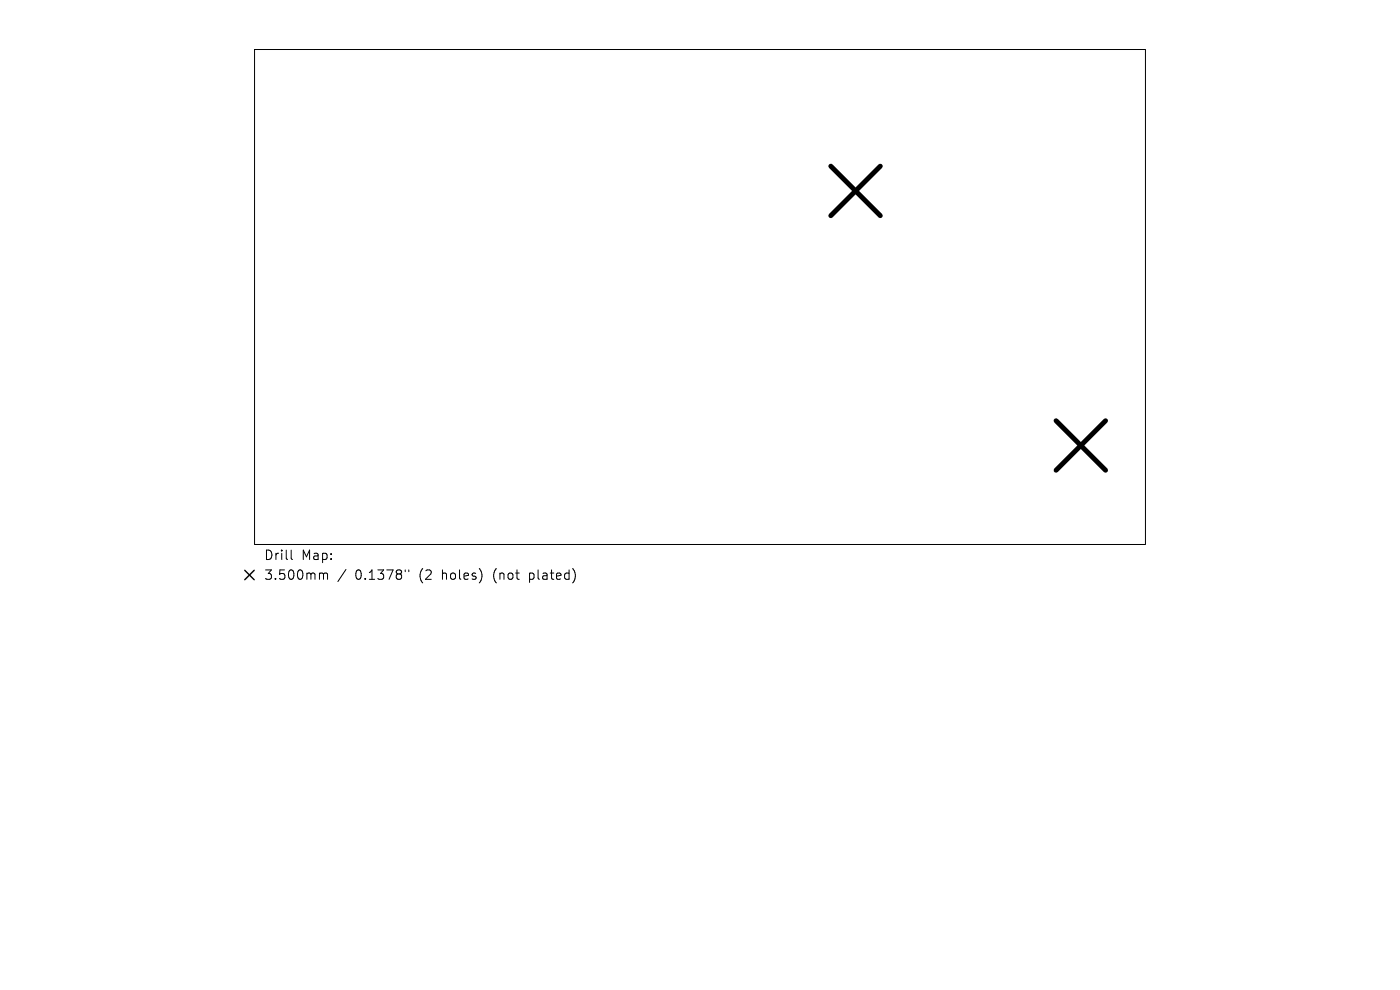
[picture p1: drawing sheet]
<svg xmlns="http://www.w3.org/2000/svg" width="297mm" height="210mm" viewBox="0 0 297 210" stroke-linecap="round" stroke-linejoin="round" font-family="sans-serif">
<defs><g id="words">
<g font-size="2.8">
<text x="55.9" y="119.1">Drill</text>
<text x="63.9" y="119.1">Map:</text>
<text x="55.9" y="123.3">3.500mm</text>
<text x="75.4" y="123.3">0.1378&quot;</text>
<text x="89.1" y="123.3">(2</text>
<text x="94.1" y="123.3">holes)</text>
<text x="105.1" y="123.3">(not</text>
<text x="112.9" y="123.3">plated)</text>
</g>
</g></defs>
<path d="M54 10.5h189v105h-189zM61.8 116.7v1.7l.3 .3M68.1 121.6h.2l.3 .2M68.6 121.8l.3-.2 .5 .1 .1 1.2M68.6 121.8v1.1M73.4 120.8l-1.7 2.6M86 120.9v.4M86.7 120.9v.4" fill="none" stroke="#000" stroke-width=".21"/>
<path d="M176.3 35.3l10.5 10.5M186.8 35.3l-10.5 10.5M224 89.3l10.5 10.5M234.5 89.3l-10.5 10.5" fill="none" stroke="#000" stroke-width="1.1"/>
<path d="M51.9 121l2 2M53.9 121l-2 2" fill="none" stroke="#000" stroke-width=".3"/>
<use href="#words"/>
</svg>
